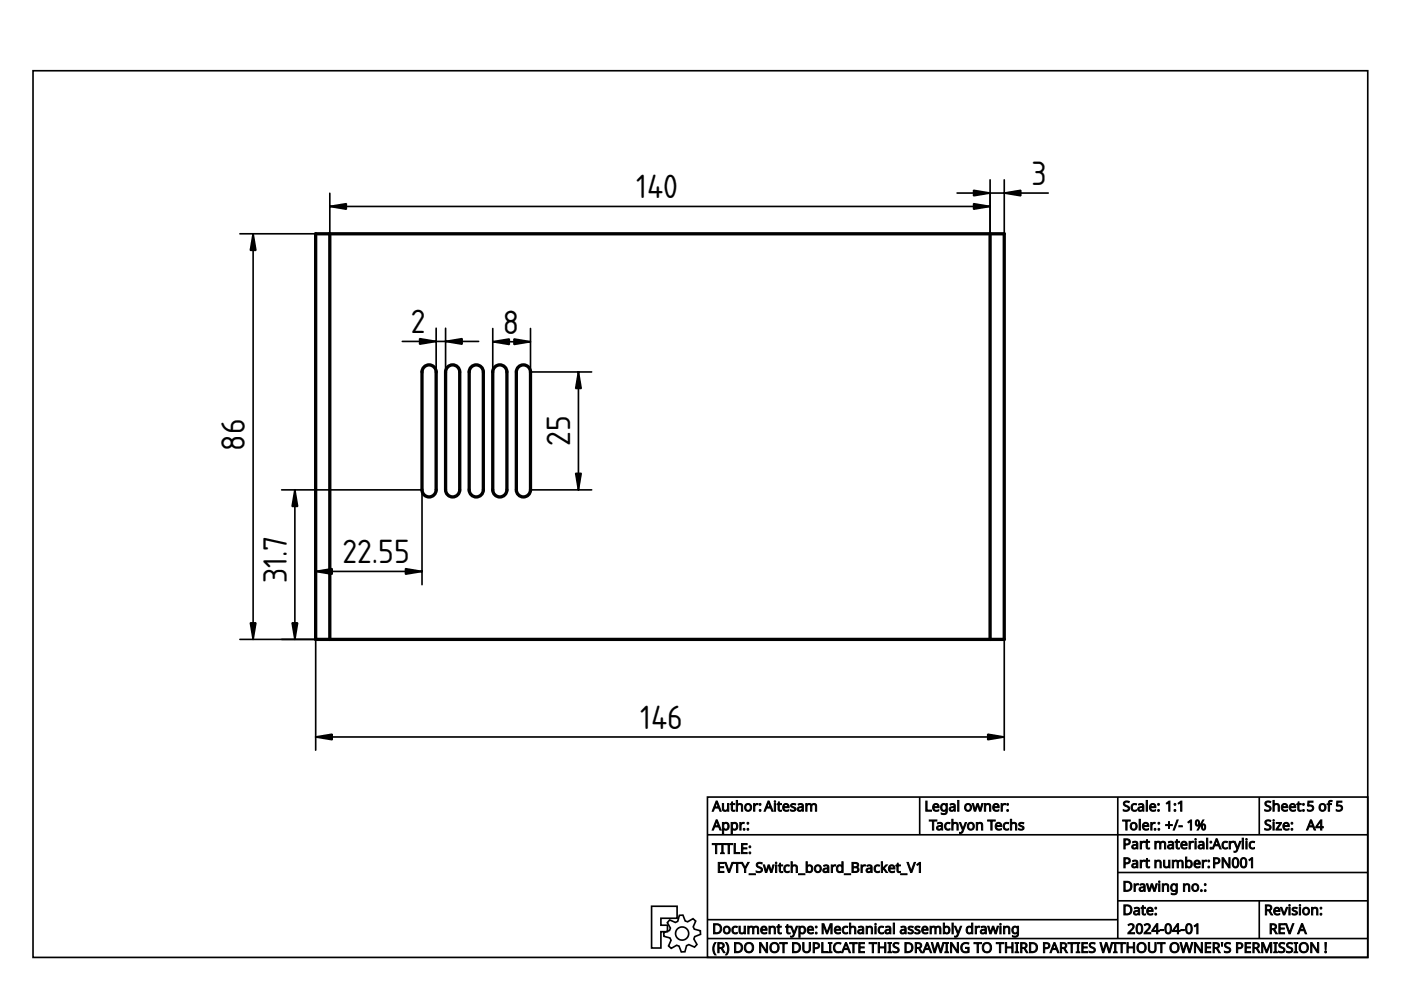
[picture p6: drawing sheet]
<svg xmlns="http://www.w3.org/2000/svg" width="297mm" height="210mm" viewBox="0 0 297 210" stroke-linecap="round" stroke-linejoin="round" font-family="sans-serif">
<defs><g id="words">
<g font-size="6.7">
<text x="218.7" y="39.2">3</text>
<text x="134.9" y="42">140</text>
<text x="87.1" y="70.7">2</text>
<text x="106.6" y="70.7">8</text>
<text x="51.9" y="95.6" transform="rotate(-90 51.9 95.6)">86</text>
<text x="120.9" y="94.5" transform="rotate(-90 120.9 94.5)">25</text>
<text x="72.6" y="119.4">22.55</text>
<text x="60.8" y="123.6" transform="rotate(-90 60.8 123.6)">31.7</text>
<text x="135.7" y="154.5">146</text>
</g>
</g></defs>
<g fill="none" stroke="#000" stroke-width=".35">
<path d="M7 15h283v188h-283zM150 169h140v34h-140zM150 177h140M195 169v8M237 169v30M267 169v8M138.1 192.1l5.5 .1v2.5h-3.5v1.5h1.4v1.3h-1.4v3.5h-2zM142 195.1l1.2 .5 .5-.3 .3-1.2 .8-.1 .5 1.3 .5 .1 1.1-.6 .6 .5-.5 1.2 .2 .5 1.3 .3v.8l-1.2 .5-.2 .5 .7 1.1-.5 .6-1.3-.5-.4 .2-.4 1.3h-.8l-.4-1.2-.5-.2-1.2 .7-.6-.5 .6-1.2-.3-.5-1.2-.4-.1-.7 1.3-.5 .1-.5-.6-1.2zM150 195h87M150 199h140M237 185h53M237 191h53"/>
<path d="M267 191v8"/>
<circle cx="144.6" cy="197.9" r="1.4"/>
</g>
<g fill="#000" stroke="#000" stroke-width=".21">
<path d="M151.8 169.8h.3l.8 2.2h-.3l-.2-.7h-.9l-.2 .7h-.3zM152 170.1l-.4 1h.7zM153.1 170.4h.3v1a.43 .43 0 0 0 .5 .4 .43 .43 0 0 0 .3-.6v-.8h.3v1.6h-.2v-.2a.62 .62 0 0 1-.7 .2 .62 .62 0 0 1-.5-.6zM155.2 170h.1v.4h.5v.2h-.5v.9l.2 .3h.3a.39 .39 0 0 1-.5 .2 .39 .39 0 0 1-.3-.5v-.9h-.2v-.1l.2-.1zM156.1 169.7h.3v.9a.61 .61 0 0 1 .6-.2 .61 .61 0 0 1 .5 .5v1.1h-.3v-1a.43 .43 0 0 0-.5-.4 .43 .43 0 0 0-.3 .6v.8h-.3zM158.1 170.6a.78 .78 0 0 1 1.1 .1 .78 .78 0 0 1-.1 1.1 .78 .78 0 0 1-1.1-.2l-.1-.7zM158.3 170.7a.55 .55 0 0 0-.1 .8 .55 .55 0 0 0 .8 0 .56 .56 0 0 0 0-.7 .56 .56 0 0 0-.7-.1zM159.8 170.4h.2v.3l.4-.3h.3l-.1 .2a.49 .49 0 0 0-.6 .5v.9h-.2zM161 170.5a.2 .2 0 0 1 .4 0 .2 .2 0 0 1-.4 0zM161 171.8a.2 .2 0 0 1 .4 0 .2 .2 0 0 1-.4 0z"/>
<path d="M151.8 173.8h.3l.8 2.2h-.3l-.2-.7h-.9l-.2 .7h-.3zM152 174.1l-.4 1h.7zM153.2 174.4h.2v.2a.71 .71 0 0 1 1-.1 .71 .71 0 0 1 .2 .9 .66 .66 0 0 1-.5 .6 .66 .66 0 0 1-.7-.2v.9h-.2zM153.5 174.7a.57 .57 0 0 0-.1 .8 .57 .57 0 0 0 .8 .1 .57 .57 0 0 0 .1-.7 .57 .57 0 0 0-.8-.2zM155 174.4h.2l.1 .2a.71 .71 0 0 1 .9-.1 .71 .71 0 0 1 .2 .9 .66 .66 0 0 1-.4 .6 .66 .66 0 0 1-.7-.2v.9h-.3zM155.4 174.7a.57 .57 0 0 0-.1 .8 .57 .57 0 0 0 .8 .1 .57 .57 0 0 0 0-.7 .57 .57 0 0 0-.7-.2zM156.9 174.4h.2v.3l.3-.3h.4l-.1 .2a.49 .49 0 0 0-.6 .5v.9h-.2zM157.6 175.8a.2 .2 0 0 1 .4 0 .2 .2 0 0 1-.4 0zM158.4 174.5a.2 .2 0 0 1 .4 0 .2 .2 0 0 1-.4 0zM158.4 175.8a.2 .2 0 0 1 .4 0 .2 .2 0 0 1-.4 0z"/>
<path d="M162.8 169.8h.3l.8 2.2h-.3l-.2-.7h-.9l-.2 .7h-.3zM163 170.1l-.4 1h.7zM164.1 169.9a.2 .2 0 0 1 .4 0 .2 .2 0 0 1-.4 0zM164.2 170.4h.2v1.6h-.2zM165.1 170h.1v.4h.5v.2h-.5v.9l.2 .3h.3a.39 .39 0 0 1-.5 .2 .39 .39 0 0 1-.2-.5v-.9h-.3v-.1l.3-.1zM166.1 170.6a.69 .69 0 0 1 .9-.2 .69 .69 0 0 1 .3 .8h-1.1a.61 .61 0 0 0 .4 .6 .61 .61 0 0 0 .6-.1v.2a.87 .87 0 0 1-1.1-.2 .87 .87 0 0 1 0-1.1zM166.3 170.7l-.1 .3h.8l-.2-.4zM167.8 170.5l.4-.1 .5 .1-.2 .1a.36 .36 0 0 0-.4-.1 .36 .36 0 0 0-.2 .4l.2 .1a.54 .54 0 0 1 .7 .6 .54 .54 0 0 1-.8 .4l-.4-.1v-.2a.47 .47 0 0 0 .5 .2 .47 .47 0 0 0 .4-.4l-.2-.2a.53 .53 0 0 1-.6-.2 .53 .53 0 0 1 .1-.6zM169.2 170.5a.67 .67 0 0 1 1.1 .4v1.1h-.2v-.2a.55 .55 0 0 1-.7 .2 .55 .55 0 0 1-.3-.7 .55 .55 0 0 1 .7-.3h.3a.44 .44 0 0 0-.3-.4 .44 .44 0 0 0-.5 .1zM169.4 171.3l-.1 .2a.42 .42 0 0 0 .6 .3 .42 .42 0 0 0 .2-.6zM170.8 170.4h.2l.1 .2a.61 .61 0 0 1 1 0 .57 .57 0 0 1 .6-.2 .57 .57 0 0 1 .4 .5v1.1h-.2v-1l-.2-.4a.43 .43 0 0 0-.4 .1 .43 .43 0 0 0-.2 .4v.9h-.2v-1a.4 .4 0 0 0-.5-.4 .4 .4 0 0 0-.3 .6v.8h-.3z"/>
<path d="M196.3 169.9h.3v1.9h.9v.2h-1.2zM197.9 170.6a.69 .69 0 0 1 .9-.2 .69 .69 0 0 1 .3 .8h-1.1a.61 .61 0 0 0 .4 .6 .61 .61 0 0 0 .6-.1v.2a.87 .87 0 0 1-1.1-.2 .87 .87 0 0 1 0-1.1zM198.1 170.7l-.1 .3h.8l-.2-.4zM199.6 170.6a.65 .65 0 0 1 1 0v-.2h.2v1.6a.79 .79 0 0 1-.4 .7 .79 .79 0 0 1-.9-.1v-.2a.61 .61 0 0 0 .8 .1 .61 .61 0 0 0 .3-.7 .71 .71 0 0 1-1 .1 .71 .71 0 0 1-.2-.9zM199.8 170.7a.56 .56 0 0 0-.1 .8 .56 .56 0 0 0 .8 .1 .56 .56 0 0 0 0-.8 .56 .56 0 0 0-.7-.1zM201.4 170.5a.67 .67 0 0 1 1.1 .4v1.1h-.1l-.1-.2a.55 .55 0 0 1-.7 .2 .55 .55 0 0 1-.3-.7 .55 .55 0 0 1 .7-.3h.3a.44 .44 0 0 0-.3-.4 .44 .44 0 0 0-.5 .1zM201.6 171.3l-.1 .2a.42 .42 0 0 0 .6 .3 .42 .42 0 0 0 .2-.6zM203 169.7h.3v2.3h-.3zM204.7 170.6a.78 .78 0 0 1 1.1 .1 .78 .78 0 0 1-.1 1.1 .78 .78 0 0 1-1.1-.2l-.1-.7zM204.9 170.7a.55 .55 0 0 0 0 .8 .55 .55 0 0 0 .8 0 .56 .56 0 0 0-.1-.7 .56 .56 0 0 0-.7-.1zM206.1 170.4h.3l.3 1.3 .4-1.3h.3l.4 1.3 .3-1.3h.3l-.4 1.6h-.3l-.4-1.3-.4 1.3h-.3zM208.7 170.4h.2l.1 .2a.61 .61 0 0 1 .6-.2 .61 .61 0 0 1 .5 .5v1.1h-.3v-1a.43 .43 0 0 0-.5-.4 .43 .43 0 0 0-.3 .6v.8h-.3zM210.7 170.6a.69 .69 0 0 1 .8-.2 .69 .69 0 0 1 .3 .8h-1.1a.61 .61 0 0 0 .4 .6 .61 .61 0 0 0 .7-.1v.2a.87 .87 0 0 1-1.2-.2 .87 .87 0 0 1 .1-1.1zM210.9 170.7l-.2 .3h.9l-.2-.4zM212.3 170.4h.2v.3l.3-.3h.4l-.1 .2a.49 .49 0 0 0-.6 .5v.9h-.2zM213.5 170.5a.2 .2 0 0 1 .3 0 .2 .2 0 0 1-.3 0zM213.5 171.8a.2 .2 0 0 1 .3 0 .2 .2 0 0 1-.3 0z"/>
<path d="M197 173.9h1.6v.2h-.6v1.9h-.3v-1.9h-.7zM198.7 174.5a.67 .67 0 0 1 1.2 .4v1.1h-.2l-.1-.2a.55 .55 0 0 1-.7 .2 .55 .55 0 0 1-.3-.7 .55 .55 0 0 1 .7-.3h.3a.44 .44 0 0 0-.3-.4 .44 .44 0 0 0-.5 .1zM198.9 175.3l-.1 .2a.42 .42 0 0 0 .6 .3 .42 .42 0 0 0 .2-.6zM200.5 174.6l.6-.2h.3v.3a.59 .59 0 0 0-.9 .5 .59 .59 0 0 0 .9 .5v.2a.84 .84 0 0 1-1.1-.2 .84 .84 0 0 1 .2-1.1zM201.8 173.7h.3l-.1 .9a.61 .61 0 0 1 .7-.2 .61 .61 0 0 1 .5 .5v1.1h-.3v-1a.43 .43 0 0 0-.5-.4 .43 .43 0 0 0-.3 .6v.8h-.3zM203.4 174.4h.3l.5 1.3 .4-1.3h.3l-.7 1.8a.64 .64 0 0 1-.8 .5l.1-.2a.46 .46 0 0 0 .5-.5zM205.3 174.6a.78 .78 0 0 1 1.1 .1 .78 .78 0 0 1-.1 1.1 .78 .78 0 0 1-1.1-.2l-.1-.7zM205.5 174.7a.55 .55 0 0 0-.1 .8 .55 .55 0 0 0 .9 0 .56 .56 0 0 0-.1-.7 .56 .56 0 0 0-.7-.1zM207 174.4h.2v.2a.61 .61 0 0 1 .7-.2 .61 .61 0 0 1 .5 .5v1.1h-.3v-1a.43 .43 0 0 0-.5-.4 .43 .43 0 0 0-.3 .6v.8h-.3zM209.4 173.9h1.6v.2h-.7v1.9h-.2v-1.9h-.7zM211.2 174.6a.69 .69 0 0 1 .8-.2 .69 .69 0 0 1 .4 .8h-1.1a.61 .61 0 0 0 .3 .6 .61 .61 0 0 0 .7-.1v.2a.87 .87 0 0 1-1.2-.2 .87 .87 0 0 1 .1-1.1zM211.4 174.7l-.1 .3h.8l-.2-.4zM212.9 174.6l.7-.2h.3l-.1 .3a.59 .59 0 0 0-.9 .5 .59 .59 0 0 0 .9 .5v.2a.84 .84 0 0 1-1-.2 .84 .84 0 0 1 .1-1.1zM214.2 173.7h.3v.9a.61 .61 0 0 1 .6-.2 .61 .61 0 0 1 .5 .5v1.1h-.3v-1a.43 .43 0 0 0-.5-.4 .43 .43 0 0 0-.3 .6v.8h-.3zM216.1 174.5l.5-.1 .5 .1-.2 .1a.36 .36 0 0 0-.4-.1 .36 .36 0 0 0-.2 .4l.2 .1a.54 .54 0 0 1 .6 .6 .54 .54 0 0 1-.8 .4l-.3-.1v-.2a.47 .47 0 0 0 .5 .2 .47 .47 0 0 0 .3-.4l-.2-.2a.53 .53 0 0 1-.5-.3 .53 .53 0 0 1 0-.5z"/>
<path d="M238.3 177.9h.6a.67 .67 0 0 1 .8 .6 .67 .67 0 0 1-.9 .7h-.2v.8h-.3zM238.6 178.1v.8a.49 .49 0 0 0 .7-.1 .49 .49 0 0 0-.2-.7zM240.1 178.5a.67 .67 0 0 1 1.1 .4v1.1h-.1l-.1-.2a.55 .55 0 0 1-.7 .2 .55 .55 0 0 1-.3-.7 .55 .55 0 0 1 .7-.3h.3a.44 .44 0 0 0-.3-.4 .44 .44 0 0 0-.5 .1zM240.3 179.3l-.1 .2a.42 .42 0 0 0 .6 .3 .42 .42 0 0 0 .2-.6zM241.7 178.4h.3v.3l.3-.3h.4l-.1 .2a.49 .49 0 0 0-.6 .5v.9h-.3zM243.1 178h.2v.4h.4v.2h-.4v.9l.1 .3h.3a.39 .39 0 0 1-.4 .2 .39 .39 0 0 1-.3-.5v-.9h-.2v-.1l.2-.1zM244.8 178.4h.3v.2a.61 .61 0 0 1 1 0 .57 .57 0 0 1 .7-.2 .57 .57 0 0 1 .4 .5v1.1h-.3v-1l-.2-.4a.43 .43 0 0 0-.4 .1 .43 .43 0 0 0-.2 .4v.9h-.2v-1a.4 .4 0 0 0-.5-.4 .4 .4 0 0 0-.3 .6v.8h-.3zM247.7 178.5a.67 .67 0 0 1 1.1 .4v1.1h-.2v-.2a.55 .55 0 0 1-.7 .2 .55 .55 0 0 1-.3-.7 .55 .55 0 0 1 .7-.3h.3a.44 .44 0 0 0-.3-.4 .44 .44 0 0 0-.5 .1zM247.9 179.3l-.1 .2a.42 .42 0 0 0 .6 .3 .42 .42 0 0 0 .2-.6zM249.5 178h.1v.4h.5v.2h-.5v.9l.2 .3h.3a.39 .39 0 0 1-.5 .2 .39 .39 0 0 1-.2-.5v-.9h-.3v-.1l.3-.1zM250.5 178.6a.69 .69 0 0 1 .9-.2 .69 .69 0 0 1 .3 .8h-1.1a.61 .61 0 0 0 .4 .6 .61 .61 0 0 0 .6-.1v.2a.87 .87 0 0 1-1.1-.2 .87 .87 0 0 1 0-1.1zM250.7 178.7l-.1 .3h.8l-.2-.4zM252.1 178.4h.2l.1 .3 .3-.3h.3l-.1 .2a.49 .49 0 0 0-.5 .5v.9h-.3zM253.3 177.9a.17 .17 0 0 1 .3 0 .17 .17 0 0 1-.3 0zM253.3 178.4h.3v1.6h-.3zM254.2 178.5a.67 .67 0 0 1 1.1 .4v1.1h-.2v-.2a.55 .55 0 0 1-.8 .2 .55 .55 0 0 1-.2-.7 .55 .55 0 0 1 .7-.3h.2a.44 .44 0 0 0-.2-.4 .44 .44 0 0 0-.5 .1zM254.4 179.3l-.1 .2a.42 .42 0 0 0 .5 .3 .42 .42 0 0 0 .2-.6zM255.8 177.7h.3v2.3h-.3zM256.5 178.5a.2 .2 0 0 1 .4 0 .2 .2 0 0 1-.4 0zM256.5 179.8a.2 .2 0 0 1 .4 0 .2 .2 0 0 1-.4 0z"/>
<path d="M238 173.9h1.6v.2h-.6v1.9h-.3v-1.9h-.7zM239.8 174.6a.78 .78 0 0 1 1.1 .1 .78 .78 0 0 1-.1 1.1 .78 .78 0 0 1-1.1-.2l-.1-.7zM240 174.7a.55 .55 0 0 0 0 .8 .55 .55 0 0 0 .8 0 .56 .56 0 0 0-.1-.7 .56 .56 0 0 0-.7-.1zM241.5 173.7h.3v2.3h-.3zM242.4 174.6a.69 .69 0 0 1 .9-.2 .69 .69 0 0 1 .3 .8h-1.1a.61 .61 0 0 0 .3 .6 .61 .61 0 0 0 .7-.1v.2a.87 .87 0 0 1-1.1-.2 .87 .87 0 0 1 0-1.1zM242.6 174.7l-.1 .3h.8l-.2-.4zM244 174.4h.2v.3l.4-.3h.3l-.1 .2a.49 .49 0 0 0-.6 .5v.9h-.2zM244.7 175.8a.2 .2 0 0 1 .4 0 .2 .2 0 0 1-.4 0zM245.5 174.5a.2 .2 0 0 1 .4 0 .2 .2 0 0 1-.4 0zM245.5 175.8a.2 .2 0 0 1 .4 0 .2 .2 0 0 1-.4 0z"/>
<path d="M238.4 170l.8-.1h.2v.3a.47 .47 0 0 0-.6-.2 .47 .47 0 0 0-.2 .6v.1a.73 .73 0 0 1 .8 .4 .73 .73 0 0 1-.1 .8l-.9 .1-.3-.1v-.2a.58 .58 0 0 0 .7 .1 .58 .58 0 0 0 .4-.5l-.1-.1a.83 .83 0 0 1-.7-1.2zM240 170.6l.7-.2h.3l-.1 .3a.59 .59 0 0 0-.8 .5 .59 .59 0 0 0 .9 .5v.2a.84 .84 0 0 1-1.1-.2 .84 .84 0 0 1 .1-1.1zM241.4 170.5a.67 .67 0 0 1 1.1 .4v1.1h-.2v-.2a.55 .55 0 0 1-.7 .2 .55 .55 0 0 1-.3-.7 .55 .55 0 0 1 .7-.3h.3a.44 .44 0 0 0-.3-.4 .44 .44 0 0 0-.5 .1zM241.6 171.3l-.1 .2a.42 .42 0 0 0 .6 .3 .42 .42 0 0 0 .2-.6zM243 169.7h.3v2.3h-.3zM243.9 170.6a.69 .69 0 0 1 .9-.2 .69 .69 0 0 1 .3 .8h-1.1a.61 .61 0 0 0 .3 .6 .61 .61 0 0 0 .7-.1v.2a.87 .87 0 0 1-1.1-.2 .87 .87 0 0 1 0-1.1zM244.1 170.7l-.1 .3h.8l-.2-.4zM245.4 170.5a.2 .2 0 0 1 .4 0 .2 .2 0 0 1-.4 0zM245.4 171.8a.2 .2 0 0 1 .4 0 .2 .2 0 0 1-.4 0z"/>
<path d="M247.7 174.2h.3v.6h.6v.2h-.6v.7h-.3v-.7h-.6v-.2h.6zM249.5 173.9h.3l-.8 2.1h-.3zM249.9 175.1h.8v.2h-.8zM251.8 174.3l.6-.4h.2v2.1h-.2v-1.9l-.4 .4zM253.5 174a.52 .52 0 0 1 .7 0 .52 .52 0 0 1 .1 .7 .46 .46 0 0 1-.6 .5 .46 .46 0 0 1-.3-.7zM255 173.9h.2l-1.1 2.1h-.3zM253.8 174a.5 .5 0 0 0-.2 .6 .5 .5 0 0 0 .4 .3l.1-.7zM254.8 174.9a.52 .52 0 0 1 .7 0 .52 .52 0 0 1 .1 .6 .46 .46 0 0 1-.5 .5 .46 .46 0 0 1-.4-.7zM255.1 174.9a.5 .5 0 0 0-.2 .5 .5 .5 0 0 0 .4 .4l.1-.7z"/>
<path d="M247.3 170.3l.5-.4h.3v2.1h-.3v-1.9l-.4 .4zM248.9 170.5a.2 .2 0 0 1 .4 0 .2 .2 0 0 1-.4 0zM248.9 171.8a.2 .2 0 0 1 .4 0 .2 .2 0 0 1-.4 0zM249.8 170.3l.6-.4h.2v2.1h-.3v-1.9l-.4 .4z"/>
<path d="M257.8 177.8h.3l.8 2.2h-.3l-.2-.7h-.9l-.2 .7h-.3zM257.9 178.1l-.3 1h.7zM259.3 178.6l.6-.2h.3v.3a.59 .59 0 0 0-.9 .5 .59 .59 0 0 0 .9 .5v.2a.84 .84 0 0 1-1.1-.2 .84 .84 0 0 1 .2-1.1zM260.6 178.4h.2l.1 .3 .3-.3h.3l-.1 .2a.49 .49 0 0 0-.5 .5v.9h-.3zM261.6 178.4h.3l.5 1.3 .4-1.3h.3l-.7 1.8a.64 .64 0 0 1-.8 .5l.1-.2a.46 .46 0 0 0 .5-.5zM263.4 177.7h.2v2.3h-.2zM264.1 177.9a.17 .17 0 0 1 .3 0 .17 .17 0 0 1-.3 0zM264.1 178.4h.3v1.6h-.3zM265 178.6l.7-.2h.3l-.1 .3a.59 .59 0 0 0-.8 .5 .59 .59 0 0 0 .9 .5v.2a.84 .84 0 0 1-1.1-.2 .84 .84 0 0 1 .1-1.1z"/>
<path d="M268.4 170l.8-.1h.2v.3a.47 .47 0 0 0-.6-.2 .47 .47 0 0 0-.3 .6l.1 .1a.73 .73 0 0 1 .8 .4 .73 .73 0 0 1-.1 .8l-.9 .1-.3-.1v-.2a.58 .58 0 0 0 .7 .1 .58 .58 0 0 0 .4-.5l-.1-.1a.83 .83 0 0 1-.7-1.2zM269.9 169.7h.3l-.1 .9a.61 .61 0 0 1 .7-.2 .61 .61 0 0 1 .4 .5v1.1h-.2v-1a.43 .43 0 0 0-.5-.4 .43 .43 0 0 0-.3 .6v.8h-.3zM271.9 170.6a.69 .69 0 0 1 .8-.2 .69 .69 0 0 1 .3 .8h-1.1a.61 .61 0 0 0 .4 .6 .61 .61 0 0 0 .7-.1v.2a.87 .87 0 0 1-1.2-.2 .87 .87 0 0 1 .1-1.1zM272.1 170.7l-.2 .3h.9l-.3-.4zM273.5 170.6a.69 .69 0 0 1 .9-.2 .69 .69 0 0 1 .3 .8h-1.1a.61 .61 0 0 0 .4 .6 .61 .61 0 0 0 .7-.1v.2a.87 .87 0 0 1-1.2-.2 .87 .87 0 0 1 0-1.1zM273.8 170.7l-.2 .3h.8l-.2-.4zM275.3 170h.1v.4h.5v.2h-.5v.9l.2 .3h.3a.39 .39 0 0 1-.5 .2 .39 .39 0 0 1-.2-.5v-.9h-.3v-.1l.3-.1zM276.2 170.5a.2 .2 0 0 1 .4 0 .2 .2 0 0 1-.4 0zM276.2 171.8a.2 .2 0 0 1 .4 0 .2 .2 0 0 1-.4 0z"/>
<path d="M268.4 174l.8-.1h.2v.3a.47 .47 0 0 0-.6-.2 .47 .47 0 0 0-.3 .6l.1 .1a.73 .73 0 0 1 .8 .4 .73 .73 0 0 1-.1 .8l-.9 .1-.3-.1v-.2a.58 .58 0 0 0 .7 .1 .58 .58 0 0 0 .4-.5l-.1-.1a.83 .83 0 0 1-.7-1.2zM269.9 173.9a.17 .17 0 0 1 .3 0 .17 .17 0 0 1-.3 0zM269.9 174.4h.3v1.6h-.3zM270.6 174.4h1.1l-.9 1.4h.9v.2h-1.2l.9-1.4h-.8zM272.2 174.6a.69 .69 0 0 1 .8-.2 .69 .69 0 0 1 .4 .8h-1.1a.61 .61 0 0 0 .3 .6 .61 .61 0 0 0 .7-.1v.2a.87 .87 0 0 1-1.2-.2 .87 .87 0 0 1 .1-1.1zM272.4 174.7l-.1 .3h.8l-.2-.4zM273.7 174.5a.2 .2 0 0 1 .4 0 .2 .2 0 0 1-.4 0zM273.7 175.8a.2 .2 0 0 1 .4 0 .2 .2 0 0 1-.4 0z"/>
<path d="M277.3 169.9h1.1v.2h-.9v.6a.74 .74 0 0 1 1.1 .7 .74 .74 0 0 1-1.2 .6l-.2-.1v-.2a.54 .54 0 0 0 .8 0 .54 .54 0 0 0 0-.8h-.8zM279.9 170.6a.78 .78 0 0 1 1.1 .1 .78 .78 0 0 1-.1 1.1 .78 .78 0 0 1-1.2-.2v-.7zM280 170.7a.55 .55 0 0 0 0 .8 .55 .55 0 0 0 .8 0 .56 .56 0 0 0 0-.7 .56 .56 0 0 0-.8-.1zM281.8 169.8l.5-.1 .2 .1-.1 .2a.35 .35 0 0 0-.4 0 .35 .35 0 0 0-.1 .4h.4v.2h-.4v1.4h-.3v-1.4h-.3v-.1l.3-.1zM283.4 169.9h1.1v.2h-.8l-.1 .6a.74 .74 0 0 1 1.1 .7 .74 .74 0 0 1-1.2 .6l-.2-.1v-.2a.54 .54 0 0 0 .8 0 .54 .54 0 0 0 0-.8h-.7z"/>
<path d="M277.8 173.8h.3l.8 2.2h-.3l-.2-.7h-.9l-.2 .7h-.3zM277.9 174.1l-.3 1h.7zM280 173.8h.3v1.5h.3v.2h-.3v.5h-.3v-.5h-1v-.2zM280 174.1l-.8 1.2h.8z"/>
<path d="M151 178.9h1.6v.2h-.6v1.9h-.3v-1.9h-.7zM152.8 178.9h.8v.1l-.3 .1v1.7h.3v.2h-.8v-.2h.2v-1.7l-.2-.1zM153.7 178.9h1.6v.2h-.7v1.9h-.2v-1.9h-.7zM155.6 178.9h.3v1.9h.9v.2h-1.2zM157.2 178.9h1.2v.2h-.9v.7h.9v.2h-.9v.8h.9v.2h-1.2zM158.8 179.5a.2 .2 0 0 1 .4 0 .2 .2 0 0 1-.4 0zM158.8 180.8a.2 .2 0 0 1 .4 0 .2 .2 0 0 1-.4 0z"/>
<path d="M151.3 195.9h.6a1.07 1.07 0 0 1 1.1 1.1 1.07 1.07 0 0 1-1.1 1h-.6zM151.6 196.1v1.7a.89 .89 0 0 0 1.1-.9 .89 .89 0 0 0-1.1-.8zM153.6 196.6a.78 .78 0 0 1 1.1 .1 .78 .78 0 0 1-.2 1.1 .78 .78 0 0 1-1.1-.2v-.7zM153.7 196.7a.55 .55 0 0 0 0 .8 .55 .55 0 0 0 .8 0 .56 .56 0 0 0 0-.7 .56 .56 0 0 0-.8-.1zM155.4 196.6l.6-.2h.3v.3a.59 .59 0 0 0-.9 .5 .59 .59 0 0 0 .9 .5v.2a.84 .84 0 0 1-1.1-.2 .84 .84 0 0 1 .2-1.1zM156.7 196.4h.2v1a.43 .43 0 0 0 .6 .4 .43 .43 0 0 0 .3-.6v-.8h.2v1.6h-.2v-.2a.62 .62 0 0 1-.7 .2 .62 .62 0 0 1-.4-.6zM158.5 196.4h.3v.2a.61 .61 0 0 1 1 0 .57 .57 0 0 1 .7-.2 .57 .57 0 0 1 .4 .5v1.1h-.3v-1l-.2-.4a.43 .43 0 0 0-.4 .1 .43 .43 0 0 0-.2 .4v.9h-.2v-1a.4 .4 0 0 0-.5-.4 .4 .4 0 0 0-.3 .6v.8h-.3zM161.5 196.6a.69 .69 0 0 1 .8-.2 .69 .69 0 0 1 .3 .8h-1.1a.61 .61 0 0 0 .4 .6 .61 .61 0 0 0 .7-.1v.2a.87 .87 0 0 1-1.2-.2 .87 .87 0 0 1 .1-1.1zM161.7 196.7l-.2 .3h.9l-.3-.4zM163 196.4h.3v.2a.61 .61 0 0 1 .7-.2 .61 .61 0 0 1 .4 .5v1.1h-.3v-1a.43 .43 0 0 0-.5-.4 .43 .43 0 0 0-.3 .6v.8h-.3zM165 196h.2v.4h.4v.2h-.4v.9l.1 .3h.4a.39 .39 0 0 1-.5 .2 .39 .39 0 0 1-.3-.5v-.9h-.2v-.1l.2-.1zM166.9 196h.1v.4h.5v.2h-.5v.9l.2 .3h.3a.39 .39 0 0 1-.5 .2 .39 .39 0 0 1-.2-.5v-.9h-.2v-.1l.2-.1zM167.6 196.4h.3l.5 1.3 .4-1.3h.3l-.7 1.8a.64 .64 0 0 1-.8 .5l.1-.2a.46 .46 0 0 0 .5-.5zM169.4 196.4h.2v.2a.71 .71 0 0 1 1-.1 .71 .71 0 0 1 .2 .9 .66 .66 0 0 1-.5 .6 .66 .66 0 0 1-.7-.2v.9h-.2zM169.7 196.7a.57 .57 0 0 0 0 .8 .57 .57 0 0 0 .7 .1 .57 .57 0 0 0 .1-.7 .57 .57 0 0 0-.8-.2zM171.3 196.6a.69 .69 0 0 1 .9-.2 .69 .69 0 0 1 .3 .8h-1.1a.61 .61 0 0 0 .4 .6 .61 .61 0 0 0 .6-.1v.2a.87 .87 0 0 1-1.1-.2 .87 .87 0 0 1 0-1.1zM171.5 196.7l-.1 .3h.8l-.2-.4zM172.9 196.5a.2 .2 0 0 1 .4 0 .2 .2 0 0 1-.4 0zM172.9 197.8a.2 .2 0 0 1 .4 0 .2 .2 0 0 1-.4 0z"/>
<path d="M152.3 182.9h1.2v.2h-.9v.7h.8v.2h-.8v.8h.9v.2h-1.2zM153.7 182.9h.2l.7 1.8 .6-1.8h.3l-.8 2.1h-.3zM155.5 182.9h1.6v.2h-.7v1.9h-.2v-1.9h-.7zM157.1 182.9h.3l.6 1 .5-1h.3l-.7 1.3v.8h-.3v-.8zM158.8 185.3h1.4v.2h-1.4zM160.5 183l.8-.1h.3l-.1 .3a.47 .47 0 0 0-.6-.2 .47 .47 0 0 0-.2 .6l.1 .1a.73 .73 0 0 1 .7 .4 .73 .73 0 0 1 0 .8l-.9 .1-.3-.1v-.2a.58 .58 0 0 0 .7 .1 .58 .58 0 0 0 .4-.5l-.1-.1a.83 .83 0 0 1-.8-1.2zM161.8 183.4h.3l.3 1.3 .4-1.3h.3l.4 1.3 .4-1.3h.2l-.4 1.6h-.3l-.4-1.3-.4 1.3h-.3zM164.4 182.9a.17 .17 0 0 1 .3 0 .17 .17 0 0 1-.3 0zM164.4 183.4h.3v1.6h-.3zM165.3 183h.2v.4h.4v.2h-.4v.9l.1 .3h.4a.39 .39 0 0 1-.5 .2 .39 .39 0 0 1-.3-.5v-.9h-.2v-.1l.2-.1zM166.4 183.6l.7-.2h.3l-.1 .3a.59 .59 0 0 0-.9 .5 .59 .59 0 0 0 .9 .5v.2a.84 .84 0 0 1-1-.2 .84 .84 0 0 1 .1-1.1zM167.7 182.7h.3v.9a.61 .61 0 0 1 .6-.2 .61 .61 0 0 1 .5 .5v1.1h-.3v-1a.43 .43 0 0 0-.5-.4 .43 .43 0 0 0-.3 .6v.8h-.3zM169.3 185.3h1.4v.2h-1.4zM170.9 182.7h.3v.9a.72 .72 0 0 1 .9-.1 .72 .72 0 0 1 .2 .9 .66 .66 0 0 1-.5 .6 .66 .66 0 0 1-.7-.2v.2h-.2zM171.3 183.7a.64 .64 0 0 0-.1 .7 .64 .64 0 0 0 .6 .4l.2-.4v-.6a.44 .44 0 0 0-.7-.1zM172.9 183.6a.78 .78 0 0 1 1.1 .1 .78 .78 0 0 1-.1 1.1 .78 .78 0 0 1-1.1-.2l-.1-.7zM173 183.7a.55 .55 0 0 0 0 .8 .55 .55 0 0 0 .8 0 .56 .56 0 0 0 0-.7 .56 .56 0 0 0-.8-.1zM174.6 183.5a.67 .67 0 0 1 1.1 .4v1.1h-.1l-.1-.2a.55 .55 0 0 1-.7 .2 .55 .55 0 0 1-.3-.7 .55 .55 0 0 1 .7-.3h.3a.44 .44 0 0 0-.3-.4 .44 .44 0 0 0-.5 .1zM174.8 184.3l-.1 .2a.42 .42 0 0 0 .6 .3 .42 .42 0 0 0 .2-.6zM176.2 183.4h.3v.3l.3-.3h.4l-.1 .2a.49 .49 0 0 0-.6 .5v.9h-.3zM177.5 183.6a.66 .66 0 0 1 1 0v-.9h.3v2.3h-.3v-.2a.72 .72 0 0 1-1 .1 .72 .72 0 0 1-.1-1zM177.7 183.7a.55 .55 0 0 0 0 .8 .55 .55 0 0 0 .7 .1 .56 .56 0 0 0 0-.8 .56 .56 0 0 0-.7-.1zM179 185.3h1.3v.2h-1.3zM180.6 182.9h.6a.55 .55 0 0 1 .8 .2 .55 .55 0 0 1-.3 .8 .58 .58 0 0 1 .4 .7 .58 .58 0 0 1-.7 .4h-.8zM180.9 183.1v.7l.6-.1 .3-.1-.1-.4zM180.9 184v.8l.8-.1 .1-.3-.1-.3zM182.5 183.4h.3v.3l.3-.3h.4l-.1 .2a.49 .49 0 0 0-.6 .5v.9h-.3zM183.8 183.5a.67 .67 0 0 1 1.1 .4v1.1h-.2v-.2a.55 .55 0 0 1-.8 .2 .55 .55 0 0 1-.2-.7 .55 .55 0 0 1 .7-.3h.3a.44 .44 0 0 0-.3-.4 .44 .44 0 0 0-.5 .1zM184 184.3l-.1 .2a.42 .42 0 0 0 .5 .3 .42 .42 0 0 0 .3-.6zM185.5 183.6l.7-.2h.3l-.1 .3a.59 .59 0 0 0-.8 .5 .59 .59 0 0 0 .9 .5v.2a.84 .84 0 0 1-1.1-.2 .84 .84 0 0 1 .1-1.1zM186.8 182.7h.3v1.5l.7-.8h.3l-.6 .7 .7 .9h-.3l-.6-.8-.2 .2v.6h-.3zM188.6 183.6a.69 .69 0 0 1 .8-.2 .69 .69 0 0 1 .3 .8h-1.1a.61 .61 0 0 0 .4 .6 .61 .61 0 0 0 .7-.1v.2a.87 .87 0 0 1-1.2-.2 .87 .87 0 0 1 .1-1.1zM188.8 183.7l-.2 .3h.9l-.3-.4zM190.3 183h.1v.4h.5v.2h-.5v.9l.2 .3h.3a.39 .39 0 0 1-.5 .2 .39 .39 0 0 1-.2-.5v-.9h-.3v-.1l.3-.1zM191 185.3h1.3v.2h-1.3zM192.3 182.9h.3l.6 1.8 .6-1.8h.3l-.8 2.1h-.2zM194.4 183.3l.5-.4h.3v2.1h-.3v-1.9l-.4 .4z"/>
<path d="M174.3 195.9h.4l.6 1.7 .7-1.7h.4v2.1h-.2v-1.9l-.7 1.9h-.3l-.7-1.9v1.9h-.2zM177.1 196.6a.69 .69 0 0 1 .8-.2 .69 .69 0 0 1 .4 .8h-1.1a.61 .61 0 0 0 .3 .6 .61 .61 0 0 0 .7-.1v.2a.87 .87 0 0 1-1.2-.2 .87 .87 0 0 1 .1-1.1zM177.3 196.7l-.1 .3h.8l-.2-.4zM178.8 196.6l.6-.2h.3v.3a.59 .59 0 0 0-.9 .5 .59 .59 0 0 0 .9 .5v.2a.84 .84 0 0 1-1.1-.2 .84 .84 0 0 1 .2-1.1zM180.1 195.7h.3v.9a.61 .61 0 0 1 .6-.2 .61 .61 0 0 1 .5 .5v1.1h-.3v-1a.43 .43 0 0 0-.5-.4 .43 .43 0 0 0-.3 .6v.8h-.3zM182 196.5a.67 .67 0 0 1 1.1 .4v1.1h-.2v-.2a.55 .55 0 0 1-.7 .2 .55 .55 0 0 1-.3-.7 .55 .55 0 0 1 .7-.3h.3a.44 .44 0 0 0-.3-.4 .44 .44 0 0 0-.5 .1zM182.2 197.3l-.1 .2a.42 .42 0 0 0 .6 .3 .42 .42 0 0 0 .2-.6zM183.6 196.4h.3v.2a.61 .61 0 0 1 .7-.2 .61 .61 0 0 1 .4 .5v1.1h-.3v-1a.43 .43 0 0 0-.5-.4 .43 .43 0 0 0-.3 .6v.8h-.3zM185.5 195.9a.17 .17 0 0 1 .3 0 .17 .17 0 0 1-.3 0zM185.5 196.4h.3v1.6h-.3zM186.4 196.6l.7-.2h.3l-.1 .3a.59 .59 0 0 0-.9 .5 .59 .59 0 0 0 .9 .5v.2a.84 .84 0 0 1-1.1-.2 .84 .84 0 0 1 .2-1.1zM187.8 196.5a.67 .67 0 0 1 1.1 .4v1.1h-.2l-.1-.2a.55 .55 0 0 1-.7 .2 .55 .55 0 0 1-.3-.7 .55 .55 0 0 1 .8-.3h.2a.44 .44 0 0 0-.2-.4 .44 .44 0 0 0-.6 .1zM188 197.3l-.1 .2a.42 .42 0 0 0 .5 .3 .42 .42 0 0 0 .2-.6zM189.4 195.7h.3v2.3h-.3zM191 196.5a.67 .67 0 0 1 1.1 .4v1.1h-.2v-.2a.55 .55 0 0 1-.7 .2 .55 .55 0 0 1-.3-.7 .55 .55 0 0 1 .7-.3h.3a.44 .44 0 0 0-.3-.4 .44 .44 0 0 0-.5 .1zM191.2 197.3l-.1 .2a.42 .42 0 0 0 .6 .3 .42 .42 0 0 0 .2-.6zM192.7 196.5l.4-.1 .5 .1-.2 .1a.36 .36 0 0 0-.4-.1 .36 .36 0 0 0-.2 .4l.3 .1a.54 .54 0 0 1 .6 .6 .54 .54 0 0 1-.8 .4l-.4-.1v-.2a.47 .47 0 0 0 .5 .2 .47 .47 0 0 0 .4-.4l-.2-.2a.53 .53 0 0 1-.6-.3 .53 .53 0 0 1 .1-.5zM194.1 196.5l.5-.1 .5 .1-.2 .1a.36 .36 0 0 0-.4-.1 .36 .36 0 0 0-.2 .4l.2 .1a.54 .54 0 0 1 .6 .6 .54 .54 0 0 1-.8 .4l-.3-.1v-.2a.47 .47 0 0 0 .5 .2 .47 .47 0 0 0 .3-.4l-.2-.2a.53 .53 0 0 1-.5-.3 .53 .53 0 0 1 0-.5zM195.6 196.6a.69 .69 0 0 1 .9-.2 .69 .69 0 0 1 .3 .8h-1.1a.61 .61 0 0 0 .4 .6 .61 .61 0 0 0 .6-.1v.2a.87 .87 0 0 1-1.1-.2 .87 .87 0 0 1 0-1.1zM195.8 196.7l-.1 .3h.8l-.2-.4zM197.2 196.4h.2v.2a.61 .61 0 0 1 1 0 .57 .57 0 0 1 .7-.2 .57 .57 0 0 1 .4 .5v1.1h-.3v-1l-.1-.4a.43 .43 0 0 0-.5 .1 .43 .43 0 0 0-.1 .4v.9h-.3v-1a.4 .4 0 0 0-.5-.4 .4 .4 0 0 0-.2 .6v.8h-.3zM200 195.7h.3l-.1 .9a.72 .72 0 0 1 1-.1 .72 .72 0 0 1 .2 .9 .66 .66 0 0 1-.5 .6 .66 .66 0 0 1-.7-.2v.2h-.2zM200.4 196.7a.64 .64 0 0 0-.1 .7 .64 .64 0 0 0 .6 .4l.2-.4v-.6a.44 .44 0 0 0-.7-.1zM201.8 195.7h.3v2.3h-.3zM202.4 196.4h.2l.5 1.3 .5-1.3h.3l-.7 1.8a.64 .64 0 0 1-.8 .5v-.2a.46 .46 0 0 0 .6-.5zM205 196.6a.66 .66 0 0 1 1 0v-.9h.3v2.3h-.3v-.2a.72 .72 0 0 1-1 .1 .72 .72 0 0 1-.1-1zM205.2 196.7a.55 .55 0 0 0 0 .8 .55 .55 0 0 0 .7 .1 .56 .56 0 0 0 0-.8 .56 .56 0 0 0-.7-.1zM206.8 196.4h.2v.3l.4-.3h.3l-.1 .2a.49 .49 0 0 0-.6 .5v.9h-.2zM208 196.5a.67 .67 0 0 1 1.1 .4v1.1h-.2v-.2a.55 .55 0 0 1-.7 .2 .55 .55 0 0 1-.3-.7 .55 .55 0 0 1 .7-.3h.3a.44 .44 0 0 0-.3-.4 .44 .44 0 0 0-.5 .1zM208.2 197.3l-.1 .2a.42 .42 0 0 0 .6 .3 .42 .42 0 0 0 .2-.6zM209.4 196.4h.3l.3 1.3 .4-1.3h.3l.4 1.3 .3-1.3h.3l-.4 1.6h-.4l-.3-1.3-.5 1.3h-.3zM211.9 195.9a.2 .2 0 0 1 .4 0 .2 .2 0 0 1-.4 0zM212 196.4h.2v1.6h-.2zM212.8 196.4h.2v.2a.61 .61 0 0 1 .7-.2 .61 .61 0 0 1 .4 .5v1.1h-.2v-1a.43 .43 0 0 0-.6-.4 .43 .43 0 0 0-.3 .6v.8h-.2zM214.7 196.6a.65 .65 0 0 1 1 0v-.2h.2v1.6a.79 .79 0 0 1-.4 .7 .79 .79 0 0 1-.9-.1v-.2a.61 .61 0 0 0 .8 .1 .61 .61 0 0 0 .3-.7 .71 .71 0 0 1-1 .1 .71 .71 0 0 1-.2-.9zM214.9 196.7a.56 .56 0 0 0-.1 .8 .56 .56 0 0 0 .8 .1 .56 .56 0 0 0 0-.8 .56 .56 0 0 0-.7-.1z"/>
<path d="M238.3 181.9h.6a.67 .67 0 0 1 .8 .6 .67 .67 0 0 1-.9 .7h-.2v.8h-.3zM238.6 182.1v.8a.49 .49 0 0 0 .7-.1 .49 .49 0 0 0-.2-.7zM240.1 182.5a.67 .67 0 0 1 1.1 .4v1.1h-.1l-.1-.2a.55 .55 0 0 1-.7 .2 .55 .55 0 0 1-.3-.7 .55 .55 0 0 1 .7-.3h.3a.44 .44 0 0 0-.3-.4 .44 .44 0 0 0-.5 .1zM240.3 183.3l-.1 .2a.42 .42 0 0 0 .6 .3 .42 .42 0 0 0 .2-.6zM241.7 182.4h.3v.3l.3-.3h.4l-.1 .2a.49 .49 0 0 0-.6 .5v.9h-.3zM243.1 182h.2v.4h.4v.2h-.4v.9l.1 .3h.3a.39 .39 0 0 1-.4 .2 .39 .39 0 0 1-.3-.5v-.9h-.2v-.1l.2-.1zM244.8 182.4h.3v.2a.61 .61 0 0 1 .7-.2 .61 .61 0 0 1 .4 .5v1.1h-.3v-1a.43 .43 0 0 0-.5-.4 .43 .43 0 0 0-.3 .6v.8h-.3zM246.7 182.4h.2v1a.43 .43 0 0 0 .6 .4 .43 .43 0 0 0 .3-.6v-.8h.2v1.6h-.2v-.2a.62 .62 0 0 1-.7 .2 .62 .62 0 0 1-.4-.6zM248.6 182.4h.2v.2a.61 .61 0 0 1 1 0 .57 .57 0 0 1 .7-.2 .57 .57 0 0 1 .4 .5v1.1h-.3v-1l-.1-.4a.43 .43 0 0 0-.5 .1 .43 .43 0 0 0-.2 .4v.9h-.2v-1a.4 .4 0 0 0-.5-.4 .4 .4 0 0 0-.3 .6v.8h-.2zM251.4 181.7h.2v.9a.72 .72 0 0 1 1-.1 .72 .72 0 0 1 .2 .9 .66 .66 0 0 1-.5 .6 .66 .66 0 0 1-.7-.2l-.1 .2h-.1zM251.7 182.7a.64 .64 0 0 0 0 .7 .64 .64 0 0 0 .6 .4l.2-.4v-.6a.44 .44 0 0 0-.8-.1zM253.3 182.6a.69 .69 0 0 1 .9-.2 .69 .69 0 0 1 .3 .8h-1.1a.61 .61 0 0 0 .4 .6 .61 .61 0 0 0 .6-.1v.2a.87 .87 0 0 1-1.1-.2 .87 .87 0 0 1 0-1.1zM253.5 182.7l-.1 .3h.8l-.2-.4zM254.9 182.4h.2l.1 .3 .3-.3h.3l-.1 .2a.49 .49 0 0 0-.5 .5v.9h-.3zM256.1 182.5a.2 .2 0 0 1 .4 0 .2 .2 0 0 1-.4 0zM256.1 183.8a.2 .2 0 0 1 .4 0 .2 .2 0 0 1-.4 0z"/>
<path d="M238.3 186.9h.6a1.07 1.07 0 0 1 1.1 1.1 1.07 1.07 0 0 1-1.1 1h-.6zM238.6 187.1v1.7a.89 .89 0 0 0 1.1-.9 .89 .89 0 0 0-1.1-.8zM240.4 187.4h.3v.3l.3-.3h.4l-.1 .2a.49 .49 0 0 0-.6 .5v.9h-.3zM241.7 187.5a.67 .67 0 0 1 1.1 .4v1.1h-.2v-.2a.55 .55 0 0 1-.8 .2 .55 .55 0 0 1-.3-.7 .55 .55 0 0 1 .8-.3h.2a.44 .44 0 0 0-.2-.4 .44 .44 0 0 0-.5 .1zM241.9 188.3l-.1 .2a.42 .42 0 0 0 .5 .3 .42 .42 0 0 0 .2-.6zM243.1 187.4h.2l.4 1.3 .4-1.3h.3l.4 1.3 .3-1.3h.3l-.5 1.6h-.3l-.4-1.3-.4 1.3h-.3zM245.6 186.9a.2 .2 0 0 1 .4 0 .2 .2 0 0 1-.4 0zM245.7 187.4h.2v1.6h-.2zM246.4 187.4h.2l.1 .2a.61 .61 0 0 1 .7-.2 .61 .61 0 0 1 .4 .5v1.1h-.3v-1a.43 .43 0 0 0-.5-.4 .43 .43 0 0 0-.3 .6v.8h-.3zM248.4 187.6a.65 .65 0 0 1 1 0v-.2h.2v1.6a.79 .79 0 0 1-.4 .7 .79 .79 0 0 1-.9-.1v-.2a.61 .61 0 0 0 .8 .1 .61 .61 0 0 0 .3-.7 .71 .71 0 0 1-1 .1 .71 .71 0 0 1-.2-.9zM248.6 187.7a.56 .56 0 0 0-.1 .8 .56 .56 0 0 0 .8 .1 .56 .56 0 0 0 0-.8 .56 .56 0 0 0-.7-.1zM250.9 187.4h.2l.1 .2a.61 .61 0 0 1 .6-.2 .61 .61 0 0 1 .5 .5v1.1h-.3v-1a.43 .43 0 0 0-.5-.4 .43 .43 0 0 0-.3 .6v.8h-.3zM252.9 187.6a.78 .78 0 0 1 1.1 .1 .78 .78 0 0 1-.1 1.1 .78 .78 0 0 1-1.1-.2l-.1-.7zM253.1 187.7a.55 .55 0 0 0-.1 .8 .55 .55 0 0 0 .8 0 .56 .56 0 0 0 0-.7 .56 .56 0 0 0-.7-.1zM254.5 188.8a.2 .2 0 0 1 .4 0 .2 .2 0 0 1-.4 0zM255.3 187.5a.2 .2 0 0 1 .4 0 .2 .2 0 0 1-.4 0zM255.3 188.8a.2 .2 0 0 1 .4 0 .2 .2 0 0 1-.4 0z"/>
<path d="M238.3 191.9h.6a1.07 1.07 0 0 1 1.1 1.1 1.07 1.07 0 0 1-1.1 1h-.6zM238.6 192.1v1.7a.89 .89 0 0 0 1.1-.9 .89 .89 0 0 0-1.1-.8zM240.5 192.5a.67 .67 0 0 1 1.1 .4v1.1h-.2v-.2a.55 .55 0 0 1-.7 .2 .55 .55 0 0 1-.3-.7 .55 .55 0 0 1 .7-.3h.3a.44 .44 0 0 0-.3-.4 .44 .44 0 0 0-.5 .1zM240.7 193.3l-.1 .2a.42 .42 0 0 0 .6 .3 .42 .42 0 0 0 .2-.6zM242.2 192h.2v.4h.5v.2h-.5v.9l.2 .3h.3a.39 .39 0 0 1-.5 .2 .39 .39 0 0 1-.3-.5v-.9h-.2v-.1l.2-.1zM243.3 192.6a.69 .69 0 0 1 .9-.2 .69 .69 0 0 1 .3 .8h-1.1a.61 .61 0 0 0 .4 .6 .61 .61 0 0 0 .6-.1v.2a.87 .87 0 0 1-1.1-.2 .87 .87 0 0 1 0-1.1zM243.5 192.7l-.1 .3h.8l-.2-.4zM244.9 192.5a.2 .2 0 0 1 .4 0 .2 .2 0 0 1-.4 0zM244.9 193.8a.2 .2 0 0 1 .4 0 .2 .2 0 0 1-.4 0z"/>
<path d="M239.2 196.1a.73 .73 0 0 1 1.1-.1 .73 .73 0 0 1-.2 1.1l-.6 .7h1.1v.2h-1.5v-.2l.6-.6a.71 .71 0 0 0 .3-1.1l-.7 .1zM241.2 195.9a.77 .77 0 0 1 .9 .1 .77 .77 0 0 1 .2 .9 .78 .78 0 0 1-.7 1.1 .78 .78 0 0 1-.7-1.1v-.6zM241.3 196.1a1.19 1.19 0 0 0 .3 1.7 1.08 1.08 0 0 0 0-1.8zM242.6 196.1a.73 .73 0 0 1 1.2-.1 .73 .73 0 0 1-.3 1.1l-.6 .7h1.1v.2h-1.4v-.2l.5-.6a.71 .71 0 0 0 .3-1.1l-.7 .1zM245.2 195.8h.3v1.5h.3v.2h-.3v.5h-.3v-.5h-1v-.2zM245.2 196.1l-.7 1.2h.7zM246 197.1h.7v.2h-.7zM247.3 195.9a.77 .77 0 0 1 .9 .1 .77 .77 0 0 1 .2 .9 .78 .78 0 0 1-.7 1.1 .78 .78 0 0 1-.7-1.1v-.6zM247.4 196.1a1.19 1.19 0 0 0 .3 1.7 1.08 1.08 0 0 0 0-1.8zM249.6 195.8h.3v1.5h.3v.2h-.3v.5h-.3v-.5h-1v-.2zM249.6 196.1l-.7 1.2h.7zM250.4 197.1h.7v.2h-.7zM251.7 195.9a.77 .77 0 0 1 .9 .1 .77 .77 0 0 1 .2 .9 .78 .78 0 0 1-.7 1.1 .78 .78 0 0 1-.7-1.1v-.6zM251.8 196.1a1.19 1.19 0 0 0 .3 1.7 1.08 1.08 0 0 0 0-1.8zM253.2 196.3l.6-.4h.2v2.1h-.3l.1-1.9-.5 .4z"/>
<path d="M257.3 181.9h.6a.67 .67 0 0 1 .8 .6 .67 .67 0 0 1-.9 .7h-.2v.8h-.3zM257.6 182.1v.8a.49 .49 0 0 0 .6-.1 .49 .49 0 0 0-.1-.7zM259.1 181.9h.3l1.2 1.7-.1-1.7h.3v2.1h-.3l-1.2-1.8v1.8h-.2zM261.5 181.9a.77 .77 0 0 1 1 .1 .77 .77 0 0 1 .2 .9 .78 .78 0 0 1-.8 1.1 .78 .78 0 0 1-.7-1.1l.1-.6zM261.7 182.1a1.19 1.19 0 0 0 .2 1.7 1.08 1.08 0 0 0 0-1.8zM263.2 181.9a.77 .77 0 0 1 1 .1 .77 .77 0 0 1 .2 .9 .78 .78 0 0 1-.7 1.1 .78 .78 0 0 1-.8-1.1l.1-.6zM263.4 182.1a1.19 1.19 0 0 0 .3 1.7 1.08 1.08 0 0 0 0-1.8zM264.8 182.3l.6-.4h.2v2.1h-.3v-1.9l-.4 .4z"/>
<path d="M268.3 191.9h.6a.62 .62 0 0 1 .7 .4 .62 .62 0 0 1-.4 .7l.6 1h-.3l-.5-.9h-.4v.9h-.3zM268.6 192.1v.8h.3a.41 .41 0 0 0 .5-.4 .41 .41 0 0 0-.5-.4zM270.2 192.6a.69 .69 0 0 1 .9-.2 .69 .69 0 0 1 .3 .8h-1.1a.61 .61 0 0 0 .4 .6 .61 .61 0 0 0 .6-.1v.2a.87 .87 0 0 1-1.1-.2 .87 .87 0 0 1 0-1.1zM270.4 192.7l-.1 .3h.8l-.2-.4zM271.5 192.4h.3l.4 1.4 .5-1.4h.3l-.6 1.6h-.3zM273.2 191.9a.2 .2 0 0 1 .4 0 .2 .2 0 0 1-.4 0zM273.3 192.4h.2v1.6h-.2zM274.1 192.5l.4-.1 .6 .1-.2 .1a.36 .36 0 0 0-.4-.1 .36 .36 0 0 0-.3 .4l.3 .1a.54 .54 0 0 1 .6 .6 .54 .54 0 0 1-.8 .4l-.4-.1v-.2a.47 .47 0 0 0 .5 .2 .47 .47 0 0 0 .4-.4l-.2-.2a.53 .53 0 0 1-.5-.3 .53 .53 0 0 1 0-.5zM275.4 191.9a.2 .2 0 0 1 .4 0 .2 .2 0 0 1-.4 0zM275.5 192.4h.2v1.6h-.2zM276.4 192.6a.78 .78 0 0 1 1.1 .1 .78 .78 0 0 1-.1 1.1 .78 .78 0 0 1-1.1-.2l-.1-.7zM276.5 192.7a.55 .55 0 0 0 0 .8 .55 .55 0 0 0 .8 0 .56 .56 0 0 0 0-.7 .56 .56 0 0 0-.8-.1zM278.1 192.4h.2v.2a.61 .61 0 0 1 .7-.2 .61 .61 0 0 1 .4 .5v1.1h-.2v-1a.43 .43 0 0 0-.6-.4 .43 .43 0 0 0-.3 .6v.8h-.2zM279.9 192.5a.2 .2 0 0 1 .4 0 .2 .2 0 0 1-.4 0zM279.9 193.8a.2 .2 0 0 1 .4 0 .2 .2 0 0 1-.4 0z"/>
<path d="M269.3 195.9h.6a.62 .62 0 0 1 .7 .4 .62 .62 0 0 1-.4 .7l.6 1h-.3l-.5-.9h-.4v.9h-.3zM269.6 196.1v.8h.3a.41 .41 0 0 0 .5-.4 .41 .41 0 0 0-.5-.4zM271.1 195.9h1.2v.2h-.9v.7h.9v.2h-.9v.8h.9v.2h-1.2zM272.5 195.9h.3l.6 1.8 .6-1.8h.3l-.7 2.1h-.3zM275.9 195.8h.3l.8 2.2h-.3l-.2-.7h-.9l-.2 .7h-.3zM276.1 196.1l-.4 1h.7z"/>
<path d="M151.6 199.9h.2a2.24 2.24 0 0 0 0 2.6h-.2a2.16 2.16 0 0 1 0-2.6zM152.2 199.9h.6a.62 .62 0 0 1 .7 .4 .62 .62 0 0 1-.4 .7l.6 1h-.3l-.5-.9h-.4v.9h-.3zM152.5 200.1v.8h.3a.41 .41 0 0 0 .5-.4 .41 .41 0 0 0-.5-.4zM153.9 199.9h.2a2.16 2.16 0 0 1 0 2.6h-.2a2.24 2.24 0 0 0 0-2.6zM155.7 199.9h.7a1.07 1.07 0 0 1 1.1 1.1 1.07 1.07 0 0 1-1.2 1h-.6zM156 200.1v1.7a.89 .89 0 0 0 1.2-.9 .89 .89 0 0 0-1.2-.8zM158.1 200.1a1.05 1.05 0 0 1 1.4 .1 1.05 1.05 0 0 1 0 1.5 1.05 1.05 0 0 1-1.5 0 1.42 1.42 0 0 1 .1-1.6zM158.3 200.3a.86 .86 0 0 0-.1 1.1 .86 .86 0 0 0 1 .3 .84 .84 0 0 0 .3-1.2 .84 .84 0 0 0-1.2-.2zM161 199.9h.4l1.1 1.7v-1.7h.2v2.1h-.3l-1.1-1.8v1.8h-.3zM163.5 200.1a1.05 1.05 0 0 1 1.5 .1 1.05 1.05 0 0 1-.1 1.5 1.05 1.05 0 0 1-1.5 0 1.42 1.42 0 0 1 .1-1.6zM163.7 200.3a.86 .86 0 0 0-.1 1.1 .86 .86 0 0 0 1 .3 .84 .84 0 0 0 .3-1.2 .84 .84 0 0 0-1.2-.2zM165.3 199.9h1.6v.2h-.6v1.9h-.3v-1.9h-.7zM168 199.9h.7a1.07 1.07 0 0 1 1.1 1.1 1.07 1.07 0 0 1-1.2 1h-.6zM168.3 200.1v1.7a.89 .89 0 0 0 1.2-.9 .89 .89 0 0 0-1.2-.8zM170.2 199.9h.3v1.3a.56 .56 0 0 0 .5 .6 .56 .56 0 0 0 .6-.6v-1.3h.2v1.3a.83 .83 0 0 1-.8 .8 .83 .83 0 0 1-.8-.8zM172.4 199.9h.6a.67 .67 0 0 1 .8 .6 .67 .67 0 0 1-.9 .7h-.2v.8h-.3zM172.7 200.1v.8a.49 .49 0 0 0 .7-.1 .49 .49 0 0 0-.2-.7zM174.2 199.9h.3v1.9h.9v.2h-1.2zM175.6 199.9h.8v.1l-.3 .1v1.7h.3v.2h-.8v-.2h.3v-1.7l-.3-.1zM177 200.1l.9-.3 .4 .1-.1 .3a.85 .85 0 0 0-1.2 .8 .85 .85 0 0 0 1.2 .7v.2a1.12 1.12 0 0 1-1.4-.4 1.12 1.12 0 0 1 .2-1.4zM179.2 199.8h.3l.8 2.2h-.3l-.2-.7h-.9l-.2 .7h-.3zM179.4 200.1l-.4 1h.7zM180.1 199.9h1.7v.2h-.7v1.9h-.3v-1.9h-.7zM182.1 199.9h1.2v.2h-1v.7h.9v.2h-.9v.8h1v.2h-1.2zM184.3 199.9h1.6v.2h-.7v1.9h-.3v-1.9h-.6zM186.2 199.9h.3v.9h1.1v-.9h.2v2.1h-.2v-1h-1.1v1h-.3zM188.2 199.9h.8v.1l-.2 .1v1.7h.2v.2h-.8v-.2h.3v-1.7l-.3-.1zM189.5 200l.8-.1h.3l-.1 .3a.47 .47 0 0 0-.6-.2 .47 .47 0 0 0-.2 .6l.1 .1a.73 .73 0 0 1 .7 .4 .73 .73 0 0 1-.1 .8l-.9 .1-.2-.1v-.2a.58 .58 0 0 0 .7 .1 .58 .58 0 0 0 .3-.5v-.1a.83 .83 0 0 1-.8-1.2zM191.9 199.9h.6a1.07 1.07 0 0 1 1.1 1.1 1.07 1.07 0 0 1-1.1 1h-.6zM192.1 200.1v1.7a.89 .89 0 0 0 1.2-.9 .89 .89 0 0 0-1.2-.8zM194 199.9h.6a.62 .62 0 0 1 .8 .4 .62 .62 0 0 1-.4 .7l.6 1h-.3l-.6-.9h-.4v.9h-.3zM194.3 200.1v.8h.3a.41 .41 0 0 0 .5-.4 .41 .41 0 0 0-.5-.4zM196.5 199.8h.2l.8 2.2h-.2l-.3-.7h-.9l-.2 .7h-.3zM196.6 200.1l-.4 1h.7zM197.5 199.9h.2l.5 1.8 .5-1.8h.2l.6 1.8 .4-1.8h.3l-.6 2.1h-.3l-.5-1.8-.5 1.8h-.3zM200.3 199.9h.8v.1l-.3 .1v1.7h.3v.2h-.8v-.2h.3v-1.7l-.3-.1zM201.5 199.9h.3l1.2 1.7v-1.7h.2v2.1h-.3l-1.1-1.8v1.8h-.3zM204 200.1a1.44 1.44 0 0 1 1.4-.2l-.1 .3a.89 .89 0 0 0-1.3 .6 .89 .89 0 0 0 1.2 .9v-.6h-.5v-.2h.8v1a1.17 1.17 0 0 1-1.6-.2 1.17 1.17 0 0 1 .1-1.6zM206.5 199.9h1.6v.2h-.7v1.9h-.2v-1.9h-.7zM208.6 200.1a1.05 1.05 0 0 1 1.4 .1 1.05 1.05 0 0 1-.1 1.5 1.05 1.05 0 0 1-1.4 0 1.42 1.42 0 0 1 .1-1.6zM208.7 200.3a.86 .86 0 0 0-.1 1.1 .86 .86 0 0 0 1 .3 .84 .84 0 0 0 .3-1.2 .84 .84 0 0 0-1.2-.2zM211.2 199.9h1.6v.2h-.6v1.9h-.3v-1.9h-.7zM213.2 199.9h.2v.9h1.1v-.9h.3v2.1h-.3v-1h-1.1v1h-.2zM215.2 199.9h.8v.1l-.3 .1v1.7h.3v.2h-.8v-.2h.3v-1.7l-.3-.1zM216.4 199.9h.6a.62 .62 0 0 1 .7 .4 .62 .62 0 0 1-.4 .7l.6 1h-.3l-.5-.9h-.4v.9h-.3zM216.7 200.1v.8h.3a.41 .41 0 0 0 .5-.4 .41 .41 0 0 0-.5-.4zM218.3 199.9h.6a1.07 1.07 0 0 1 1.1 1.1 1.07 1.07 0 0 1-1.1 1h-.6zM218.5 200.1v1.7a.89 .89 0 0 0 1.2-.9 .89 .89 0 0 0-1.2-.8zM221.2 199.9h.6a.67 .67 0 0 1 .8 .6 .67 .67 0 0 1-.9 .7h-.2v.8h-.3zM221.5 200.1v.8a.49 .49 0 0 0 .7-.1 .49 .49 0 0 0-.2-.7zM223.4 199.8h.3l.8 2.2h-.3l-.2-.7h-.9l-.2 .7h-.3zM223.6 200.1l-.4 1h.7zM224.8 199.9h.6a.62 .62 0 0 1 .8 .4 .62 .62 0 0 1-.4 .7l.5 1h-.3l-.5-.9h-.4v.9h-.3zM225.1 200.1v.8h.3a.41 .41 0 0 0 .5-.4 .41 .41 0 0 0-.5-.4zM226.4 199.9h1.6v.2h-.6v1.9h-.3v-1.9h-.7zM228.2 199.9h.7v.1l-.2 .1v1.7h.2v.2h-.7v-.2h.2v-1.7l-.2-.1zM229.4 199.9h1.2v.2h-1v.7h.9v.2h-.9v.8h1v.2h-1.2zM231.1 200l.8-.1h.3l-.1 .3a.47 .47 0 0 0-.6-.2 .47 .47 0 0 0-.2 .6l.1 .1a.73 .73 0 0 1 .7 .4 .73 .73 0 0 1-.1 .8l-.9 .1-.2-.1v-.2a.58 .58 0 0 0 .7 .1 .58 .58 0 0 0 .3-.5v-.1a.83 .83 0 0 1-.8-1.2zM233.2 199.9h.3l.4 1.8 .5-1.8h.3l.5 1.8 .4-1.8h.3l-.6 2.1h-.2l-.6-1.8-.5 1.8h-.2zM236.1 199.9h.7v.1l-.2 .1v1.7h.2v.2h-.7v-.2h.2v-1.7l-.2-.1zM237 199.9h1.6v.2h-.7v1.9h-.2v-1.9h-.7zM238.9 199.9h.3v.9h1.1v-.9h.3v2.1h-.3v-1h-1.1v1h-.3zM241.3 200.1a1.05 1.05 0 0 1 1.5 .1 1.05 1.05 0 0 1-.1 1.5 1.05 1.05 0 0 1-1.5 0 1.42 1.42 0 0 1 .1-1.6zM241.5 200.3a.86 .86 0 0 0-.1 1.1 .86 .86 0 0 0 1 .3 .84 .84 0 0 0 .3-1.2 .84 .84 0 0 0-1.2-.2zM243.5 199.9h.2v1.3a.56 .56 0 0 0 .6 .6 .56 .56 0 0 0 .6-.6v-1.3h.2v1.3a.83 .83 0 0 1-.8 .8 .83 .83 0 0 1-.8-.8zM245.4 199.9h1.6v.2h-.6v1.9h-.3v-1.9h-.7zM248.3 200.1a1.05 1.05 0 0 1 1.5 .1 1.05 1.05 0 0 1-.1 1.5 1.05 1.05 0 0 1-1.5 0 1.42 1.42 0 0 1 .1-1.6zM248.5 200.3a.86 .86 0 0 0-.1 1.1 .86 .86 0 0 0 1 .3 .84 .84 0 0 0 .3-1.2 .84 .84 0 0 0-1.2-.2zM250.2 199.9h.3l.4 1.8 .5-1.8h.3l.5 1.8 .4-1.8h.3l-.6 2.1h-.2l-.6-1.8-.5 1.8h-.2zM253.2 199.9h.3l1.2 1.7v-1.7h.2v2.1h-.3l-1.1-1.8v1.8h-.3zM255.5 199.9h1.2v.2h-.9v.7h.9v.2h-.9v.8h.9v.2h-1.2zM257.2 199.9h.6a.62 .62 0 0 1 .7 .4 .62 .62 0 0 1-.4 .7l.6 1h-.3l-.5-.9h-.4v.9h-.3zM257.5 200.1v.8h.3a.41 .41 0 0 0 .5-.4 .41 .41 0 0 0-.5-.4zM259 199.9h.2v.7h-.2zM259.8 200l.8-.1h.3l-.1 .3a.47 .47 0 0 0-.6-.2 .47 .47 0 0 0-.2 .6l.1 .1a.73 .73 0 0 1 .7 .4 .73 .73 0 0 1-.1 .8l-.9 .1-.2-.1v-.2a.58 .58 0 0 0 .7 .1 .58 .58 0 0 0 .3-.5v-.1a.83 .83 0 0 1-.8-1.2zM262.1 199.9h.6a.67 .67 0 0 1 .8 .6 .67 .67 0 0 1-.8 .7h-.3v.8h-.3zM262.4 200.1v.8a.49 .49 0 0 0 .7-.1 .49 .49 0 0 0-.2-.7zM264 199.9h1.2v.2h-1v.7h.9v.2h-.9v.8h1v.2h-1.2zM265.6 199.9h.6a.62 .62 0 0 1 .8 .4 .62 .62 0 0 1-.4 .7l.6 1h-.4l-.5-.9h-.4v.9h-.3zM265.9 200.1v.8h.3a.41 .41 0 0 0 .5-.4 .41 .41 0 0 0-.5-.4zM267.5 199.9h.4l.7 1.7 .6-1.7h.4v2.1h-.2v-1.9l-.7 1.9h-.3l-.7-1.9v1.9h-.2zM270 199.9h.8v.1l-.2 .1v1.7h.2v.2h-.8v-.2h.3v-1.7l-.3-.1zM271.3 200l.8-.1h.3l-.1 .3a.47 .47 0 0 0-.6-.2 .47 .47 0 0 0-.2 .6l.1 .1a.73 .73 0 0 1 .7 .4 .73 .73 0 0 1-.1 .8l-.8 .1-.3-.1v-.2a.58 .58 0 0 0 .7 .1 .58 .58 0 0 0 .3-.5v-.1a.83 .83 0 0 1-.8-1.2zM273 200l.8-.1h.2v.3a.47 .47 0 0 0-.6-.2 .47 .47 0 0 0-.3 .6l.1 .1a.73 .73 0 0 1 .8 .4 .73 .73 0 0 1-.1 .8l-.9 .1-.3-.1v-.2a.58 .58 0 0 0 .7 .1 .58 .58 0 0 0 .4-.5l-.1-.1a.83 .83 0 0 1-.7-1.2zM274.4 199.9h.7v.1l-.2 .1v1.7h.2v.2h-.7v-.2h.2v-1.7l-.2-.1zM275.7 200.1a1.05 1.05 0 0 1 1.5 .1 1.05 1.05 0 0 1-.1 1.5 1.05 1.05 0 0 1-1.5 0 1.42 1.42 0 0 1 .1-1.6zM275.9 200.3a.86 .86 0 0 0-.1 1.1 .86 .86 0 0 0 1 .3 .84 .84 0 0 0 .3-1.2 .84 .84 0 0 0-1.2-.2zM277.9 199.9h.3l1.1 1.7v-1.7h.3v2.1h-.3l-1.2-1.8v1.8h-.2zM280.9 199.9h.3l-.1 1.5h-.1zM280.9 201.8a.2 .2 0 0 1 .4 0 .2 .2 0 0 1-.4 0z"/>
</g>
<g fill="#fff">
<path d="M66.9 49.6h146v86h-146z" fill-rule="evenodd"/>
<path d="M69.9 49.6h140v86h-140z" fill-rule="evenodd"/>
<path d="M209.9 49.6h3v86h-3z" fill-rule="evenodd"/>
<path d="M66.9 49.6h3v86h-3z" fill-rule="evenodd"/>
<path d="M94.8 78a1.5 1.5 0 0 1 1.6-.6 1.5 1.5 0 0 1 1.1 1.5v25a1.5 1.5 0 0 1-1.5 1.5 1.5 1.5 0 0 1-1.5-1.5v-25z" fill-rule="evenodd"/>
<path d="M89.8 78a1.5 1.5 0 0 1 1.6-.6 1.5 1.5 0 0 1 1.1 1.5v25a1.5 1.5 0 0 1-1.5 1.5 1.5 1.5 0 0 1-1.5-1.5v-25z" fill-rule="evenodd"/>
<path d="M100.1 77.7a1.5 1.5 0 0 1 1.6-.2 1.5 1.5 0 0 1 .8 1.4v25a1.5 1.5 0 0 1-1.5 1.5 1.5 1.5 0 0 1-1.5-1.5v-25l.1-.5z" fill-rule="evenodd"/>
<path d="M104.8 78a1.5 1.5 0 0 1 1.6-.6 1.5 1.5 0 0 1 1.1 1.5v25a1.5 1.5 0 0 1-1.5 1.5 1.5 1.5 0 0 1-1.5-1.5v-25z" fill-rule="evenodd"/>
<path d="M110.1 77.7a1.5 1.5 0 0 1 1.6-.2 1.5 1.5 0 0 1 .8 1.4v25a1.5 1.5 0 0 1-1.5 1.5 1.5 1.5 0 0 1-1.5-1.5v-25l.1-.5z" fill-rule="evenodd"/>
</g>
<path d="M66.9 49.6h146v86h-146zM69.9 49.6v86M209.9 49.6v86M90.1 77.7a1.5 1.5 0 0 1 1.6-.2 1.5 1.5 0 0 1 .8 1.4v25a1.5 1.5 0 0 1-1.5 1.5 1.5 1.5 0 0 1-1.5-1.5v-25l.1-.5zM94.8 78a1.5 1.5 0 0 1 1.6-.6 1.5 1.5 0 0 1 1.1 1.5v25a1.5 1.5 0 0 1-1.5 1.5 1.5 1.5 0 0 1-1.5-1.5v-25zM100.1 77.7a1.5 1.5 0 0 1 1.6-.2 1.5 1.5 0 0 1 .8 1.4v25a1.5 1.5 0 0 1-1.5 1.5 1.5 1.5 0 0 1-1.5-1.5v-25l.1-.5zM105.1 77.7a1.5 1.5 0 0 1 1.6-.2 1.5 1.5 0 0 1 .8 1.4v25a1.5 1.5 0 0 1-1.5 1.5 1.5 1.5 0 0 1-1.5-1.5v-25l.1-.5zM110.1 77.7a1.5 1.5 0 0 1 1.6-.2 1.5 1.5 0 0 1 .8 1.4v25a1.5 1.5 0 0 1-1.5 1.5 1.5 1.5 0 0 1-1.5-1.5v-25l.1-.5z" fill="none" stroke="#000" stroke-width=".7"/>
<g fill="none" stroke="#000" stroke-width=".35">
<path d="M209.9 38.1v11.5M212.9 38.1v11.5M50.9 49.6h16M53.7 49.6v86M69.9 43.8h140M69.9 41v8.6M202.9 40.9h19.4M85.3 72.4h16.2M92.5 69.6v9.3M94.5 69.6v9.3M104.5 72.5h8M104.5 69.7v9.2"/>
<path d="M112.5 69.7v9.2h12.9M122.6 78.9v25M59.7 103.9h29.8v20.1M62.5 103.9v31.7M66.9 118.4v40.7M112.5 103.9h12.9M50.9 135.6h16M66.9 121.2h22.6M212.9 135.6v23.5M66.9 156.3h146"/>
</g>
<g fill="#000" stroke="#000" stroke-width=".35">
<path d="M53.7 49.6l.5 3.5h-1.1zM69.9 43.8l3.5-.6v1.2zM206.4 43.2l3.5 .6-3.5 .6zM206.4 40.3l3.5 .6-3.5 .6zM212.9 40.9l3.5-.6v1.2zM89 71.8l3.5 .6-3.5 .6zM94.5 72.4l3.5-.6v1.2zM104.5 72.5l3.5-.6v1.1zM109 71.9l3.5 .6-3.5 .5zM122.6 78.9l.6 3.5h-1.1zM62.5 103.9l.6 3.5h-1.2zM122.1 100.4h1.1l-.6 3.5z"/>
<path d="M53.1 132.1h1.1l-.5 3.5zM61.9 132.1h1.2l-.6 3.5zM66.9 121.2l3.5-.6v1.1zM86 120.6l3.5 .6-3.5 .5zM66.9 156.3l3.5-.6v1.1zM209.4 155.7l3.5 .6-3.5 .5z"/>
</g>
<use href="#words"/>
</svg>
